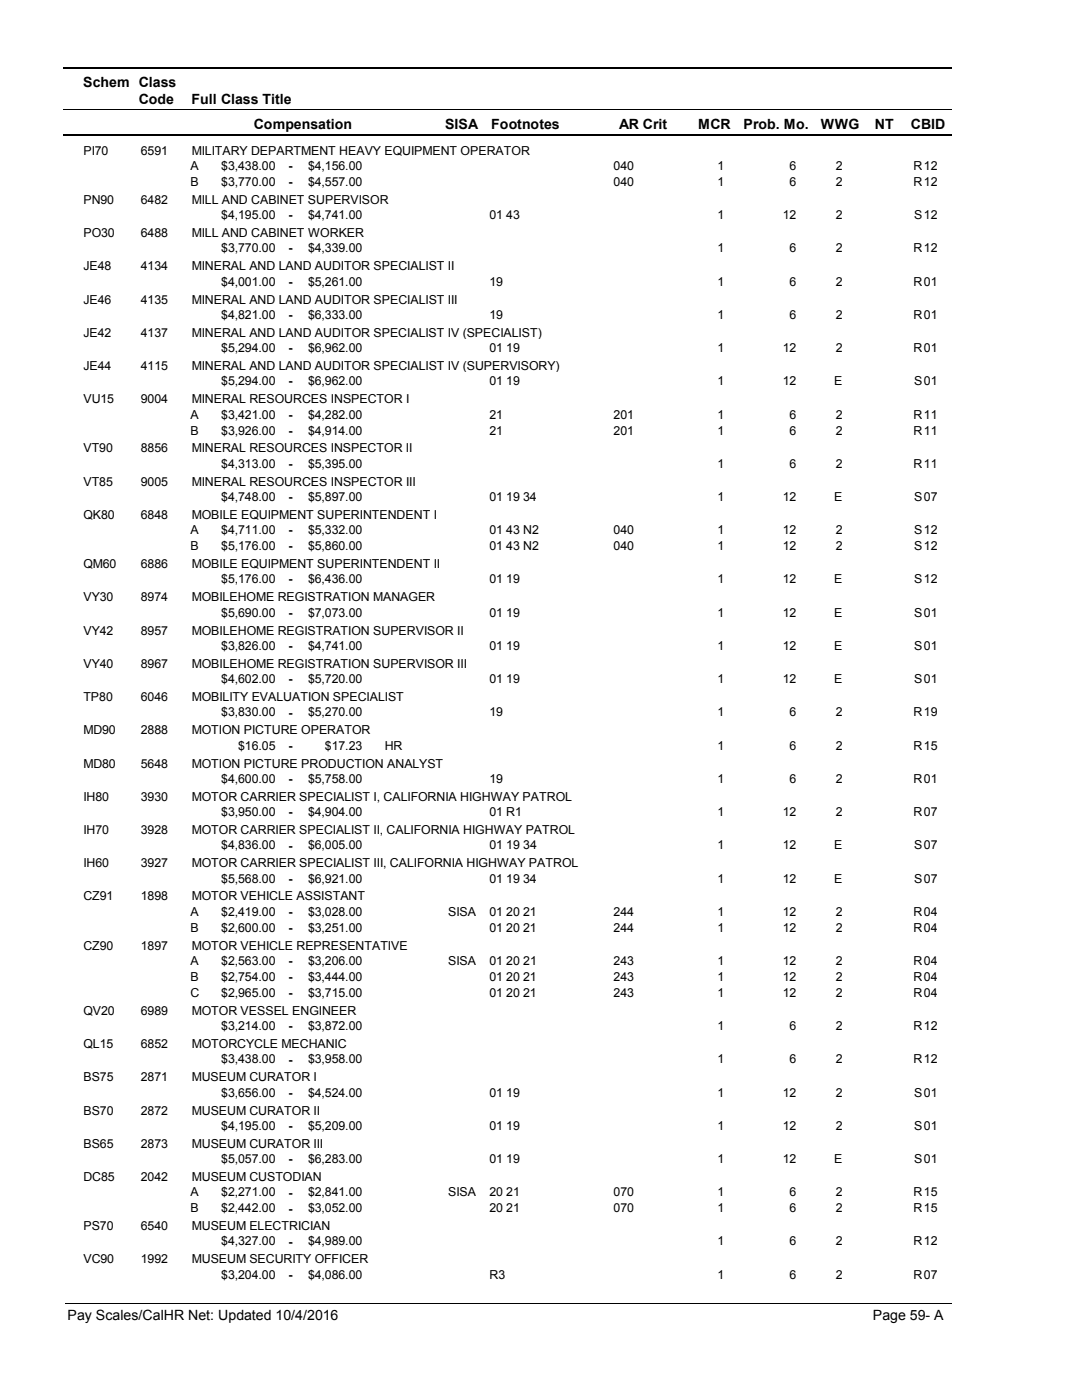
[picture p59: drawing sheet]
<svg xmlns="http://www.w3.org/2000/svg" width="216mm" height="279mm" viewBox="0 0 216 279" stroke-linecap="round" stroke-linejoin="round" font-family="sans-serif">
<defs><g id="words">
<g font-size="2.8">
<text x="16.6" y="17.3">Schem Class</text>
<text x="27.7" y="20.7">Code</text>
<text x="38.2" y="20.7">Full Class Title</text>
<text x="50.6" y="25.7">Compensation</text>
<text x="88.7" y="25.7">SISA</text>
<text x="98" y="25.7">Footnotes</text>
<text x="123.5" y="25.7">AR Crit</text>
<text x="139.2" y="25.7">MCR</text>
<text x="148.3" y="25.7">Prob. Mo.</text>
<text x="163.7" y="25.7">WWG</text>
<text x="174.5" y="25.7">NT</text>
<text x="181.6" y="25.7">CBID</text>
<text x="13.5" y="263.5">Pay Scales/CalHR Net: Updated 10/4/2016</text>
<text x="174.1" y="263.5">Page 59- A</text>
</g>
<g font-size="2.5">
<text x="16.6" y="30.8">PI70</text>
<text x="28.1" y="30.8">6591</text>
<text x="38" y="33.9">A</text>
<text x="38.2" y="30.8">MILITARY DEPARTMENT HEAVY EQUIPMENT OPERATOR</text>
<text x="44.1" y="33.9">$3,438.00</text>
<text x="57.5" y="33.9">-</text>
<text x="61.4" y="33.9">$4,156.00</text>
<text x="122.4" y="33.9">040</text>
<text x="143.1" y="33.9">1</text>
<text x="157.5" y="33.9">6</text>
<text x="166.6" y="33.9">2</text>
<text x="182.2" y="33.9">R</text>
<text x="184.2" y="33.9">12</text>
<text x="16.6" y="40.7">PN90</text>
<text x="28.1" y="40.7">6482</text>
<text x="38" y="37.1">B</text>
<text x="38.2" y="40.7">MILL AND CABINET SUPERVISOR</text>
<text x="44.1" y="37.1">$3,770.00</text>
<text x="57.5" y="37.1">-</text>
<text x="61.4" y="37.1">$4,557.00</text>
<text x="122.4" y="37.1">040</text>
<text x="143.1" y="37.1">1</text>
<text x="157.5" y="37.1">6</text>
<text x="166.6" y="37.1">2</text>
<text x="182.2" y="37.1">R</text>
<text x="184.2" y="37.1">12</text>
<text x="16.6" y="47.3">PO30</text>
<text x="28.1" y="47.3">6488</text>
<text x="38.2" y="47.3">MILL AND CABINET WORKER</text>
<text x="44.1" y="43.7">$4,195.00</text>
<text x="57.5" y="43.8">-</text>
<text x="61.4" y="43.7">$4,741.00</text>
<text x="97.6" y="43.7">01 43</text>
<text x="143.1" y="43.7">1</text>
<text x="156.1" y="43.7">12</text>
<text x="166.6" y="43.7">2</text>
<text x="182.3" y="43.7">S</text>
<text x="184.2" y="43.7">12</text>
<text x="16.6" y="53.9">JE48</text>
<text x="28.1" y="53.9">4134</text>
<text x="38.2" y="53.9">MINERAL AND LAND AUDITOR SPECIALIST II</text>
<text x="44.1" y="50.3">$3,770.00</text>
<text x="57.5" y="50.4">-</text>
<text x="61.4" y="50.3">$4,339.00</text>
<text x="143.1" y="50.3">1</text>
<text x="157.5" y="50.3">6</text>
<text x="166.6" y="50.3">2</text>
<text x="182.2" y="50.3">R</text>
<text x="184.2" y="50.3">12</text>
<text x="44.1" y="57">$4,001.00</text>
<text x="57.5" y="57">-</text>
<text x="61.4" y="57">$5,261.00</text>
<text x="97.6" y="57">19</text>
<text x="143.1" y="57">1</text>
<text x="157.5" y="57">6</text>
<text x="166.6" y="57">2</text>
<text x="182.2" y="57">R</text>
<text x="184.2" y="57">01</text>
<text x="16.6" y="60.6">JE46</text>
<text x="28.1" y="60.6">4135</text>
<text x="38.2" y="60.6">MINERAL AND LAND AUDITOR SPECIALIST III</text>
<text x="44.1" y="63.6">$4,821.00</text>
<text x="57.5" y="63.7">-</text>
<text x="61.4" y="63.6">$6,333.00</text>
<text x="97.6" y="63.6">19</text>
<text x="143.1" y="63.6">1</text>
<text x="157.5" y="63.6">6</text>
<text x="166.6" y="63.6">2</text>
<text x="182.2" y="63.6">R</text>
<text x="184.2" y="63.6">01</text>
<text x="16.6" y="67.2">JE42</text>
<text x="28.1" y="67.2">4137</text>
<text x="38.2" y="67.2">MINERAL AND LAND AUDITOR SPECIALIST IV (SPECIALIST)</text>
<text x="44.1" y="70.2">$5,294.00</text>
<text x="57.5" y="70.3">-</text>
<text x="61.4" y="70.2">$6,962.00</text>
<text x="97.6" y="70.2">01 19</text>
<text x="143.1" y="70.2">1</text>
<text x="156.1" y="70.2">12</text>
<text x="166.6" y="70.2">2</text>
<text x="182.2" y="70.2">R</text>
<text x="184.2" y="70.2">01</text>
<text x="16.6" y="73.8">JE44</text>
<text x="28.1" y="73.8">4115</text>
<text x="38.2" y="73.8">MINERAL AND LAND AUDITOR SPECIALIST IV (SUPERVISORY)</text>
<text x="44.1" y="76.9">$5,294.00</text>
<text x="57.5" y="76.9">-</text>
<text x="61.4" y="76.9">$6,962.00</text>
<text x="97.6" y="76.9">01 19</text>
<text x="143.1" y="76.9">1</text>
<text x="156.1" y="76.9">12</text>
<text x="166.3" y="76.9">E</text>
<text x="182.3" y="76.9">S</text>
<text x="184.2" y="76.9">01</text>
<text x="16.6" y="80.5">VU15</text>
<text x="28.1" y="80.5">9004</text>
<text x="38" y="83.6">A</text>
<text x="38.2" y="80.5">MINERAL RESOURCES INSPECTOR I</text>
<text x="44.1" y="83.6">$3,421.00</text>
<text x="57.5" y="83.6">-</text>
<text x="61.4" y="83.6">$4,282.00</text>
<text x="97.6" y="83.6">21</text>
<text x="122.4" y="83.6">201</text>
<text x="143.1" y="83.6">1</text>
<text x="157.5" y="83.6">6</text>
<text x="166.6" y="83.6">2</text>
<text x="182.2" y="83.6">R</text>
<text x="184.2" y="83.6">11</text>
<text x="38" y="86.7">B</text>
<text x="44.1" y="86.7">$3,926.00</text>
<text x="57.5" y="86.8">-</text>
<text x="61.4" y="86.7">$4,914.00</text>
<text x="97.6" y="86.7">21</text>
<text x="122.4" y="86.7">201</text>
<text x="143.1" y="86.7">1</text>
<text x="157.5" y="86.7">6</text>
<text x="166.6" y="86.7">2</text>
<text x="182.2" y="86.7">R</text>
<text x="184.2" y="86.7">11</text>
<text x="16.6" y="90.3">VT90</text>
<text x="28.1" y="90.3">8856</text>
<text x="38.2" y="90.3">MINERAL RESOURCES INSPECTOR II</text>
<text x="44.1" y="93.3">$4,313.00</text>
<text x="57.5" y="93.4">-</text>
<text x="61.4" y="93.3">$5,395.00</text>
<text x="143.1" y="93.3">1</text>
<text x="157.5" y="93.3">6</text>
<text x="166.6" y="93.3">2</text>
<text x="182.2" y="93.3">R</text>
<text x="184.2" y="93.3">11</text>
<text x="16.6" y="96.9">VT85</text>
<text x="28.1" y="96.9">9005</text>
<text x="38.2" y="96.9">MINERAL RESOURCES INSPECTOR III</text>
<text x="44.1" y="100">$4,748.00</text>
<text x="57.5" y="100">-</text>
<text x="61.4" y="100">$5,897.00</text>
<text x="97.6" y="100">01 19 34</text>
<text x="143.1" y="100">1</text>
<text x="156.1" y="100">12</text>
<text x="166.3" y="100">E</text>
<text x="182.3" y="100">S</text>
<text x="184.2" y="100">07</text>
<text x="16.6" y="103.6">QK80</text>
<text x="28.1" y="103.6">6848</text>
<text x="38" y="106.6">A</text>
<text x="38.2" y="103.6">MOBILE EQUIPMENT SUPERINTENDENT I</text>
<text x="44.1" y="106.6">$4,711.00</text>
<text x="57.5" y="106.7">-</text>
<text x="61.4" y="106.6">$5,332.00</text>
<text x="97.6" y="106.6">01 43 N2</text>
<text x="122.4" y="106.6">040</text>
<text x="143.1" y="106.6">1</text>
<text x="156.1" y="106.6">12</text>
<text x="166.6" y="106.6">2</text>
<text x="182.3" y="106.6">S</text>
<text x="184.2" y="106.6">12</text>
<text x="16.6" y="113.4">QM60</text>
<text x="28.1" y="113.4">6886</text>
<text x="38" y="109.8">B</text>
<text x="38.2" y="113.4">MOBILE EQUIPMENT SUPERINTENDENT II</text>
<text x="44.1" y="109.8">$5,176.00</text>
<text x="57.5" y="109.8">-</text>
<text x="61.4" y="109.8">$5,860.00</text>
<text x="97.6" y="109.8">01 43 N2</text>
<text x="122.4" y="109.8">040</text>
<text x="143.1" y="109.8">1</text>
<text x="156.1" y="109.8">12</text>
<text x="166.6" y="109.8">2</text>
<text x="182.3" y="109.8">S</text>
<text x="184.2" y="109.8">12</text>
<text x="44.1" y="116.4">$5,176.00</text>
<text x="57.5" y="116.5">-</text>
<text x="61.4" y="116.4">$6,436.00</text>
<text x="97.6" y="116.4">01 19</text>
<text x="143.1" y="116.4">1</text>
<text x="156.1" y="116.4">12</text>
<text x="166.3" y="116.4">E</text>
<text x="182.3" y="116.4">S</text>
<text x="184.2" y="116.4">12</text>
<text x="16.6" y="120">VY30</text>
<text x="28.1" y="120">8974</text>
<text x="38.2" y="120">MOBILEHOME REGISTRATION MANAGER</text>
<text x="44.1" y="123.1">$5,690.00</text>
<text x="57.5" y="123.1">-</text>
<text x="61.4" y="123.1">$7,073.00</text>
<text x="97.6" y="123.1">01 19</text>
<text x="143.1" y="123.1">1</text>
<text x="156.1" y="123.1">12</text>
<text x="166.3" y="123.1">E</text>
<text x="182.3" y="123.1">S</text>
<text x="184.2" y="123.1">01</text>
<text x="16.6" y="126.7">VY42</text>
<text x="28.1" y="126.7">8957</text>
<text x="38.2" y="126.7">MOBILEHOME REGISTRATION SUPERVISOR II</text>
<text x="44.1" y="129.7">$3,826.00</text>
<text x="57.5" y="129.8">-</text>
<text x="61.4" y="129.7">$4,741.00</text>
<text x="97.6" y="129.7">01 19</text>
<text x="143.1" y="129.7">1</text>
<text x="156.1" y="129.7">12</text>
<text x="166.3" y="129.7">E</text>
<text x="182.3" y="129.7">S</text>
<text x="184.2" y="129.7">01</text>
<text x="16.6" y="133.3">VY40</text>
<text x="28.1" y="133.3">8967</text>
<text x="38.2" y="133.3">MOBILEHOME REGISTRATION SUPERVISOR III</text>
<text x="44.1" y="136.3">$4,602.00</text>
<text x="57.5" y="136.4">-</text>
<text x="61.4" y="136.3">$5,720.00</text>
<text x="97.6" y="136.3">01 19</text>
<text x="143.1" y="136.3">1</text>
<text x="156.1" y="136.3">12</text>
<text x="166.3" y="136.3">E</text>
<text x="182.3" y="136.3">S</text>
<text x="184.2" y="136.3">01</text>
<text x="16.6" y="139.9">TP80</text>
<text x="28.1" y="139.9">6046</text>
<text x="38.2" y="139.9">MOBILITY EVALUATION SPECIALIST</text>
<text x="44.1" y="143">$3,830.00</text>
<text x="57.5" y="143">-</text>
<text x="61.4" y="143">$5,270.00</text>
<text x="97.6" y="143">19</text>
<text x="143.1" y="143">1</text>
<text x="157.5" y="143">6</text>
<text x="166.6" y="143">2</text>
<text x="182.2" y="143">R</text>
<text x="184.2" y="143">19</text>
<text x="16.6" y="146.6">MD90</text>
<text x="28.1" y="146.6">2888</text>
<text x="38.2" y="146.6">MOTION PICTURE OPERATOR</text>
<text x="47.5" y="149.6">$16.05</text>
<text x="57.5" y="149.7">-</text>
<text x="64.8" y="149.6">$17.23</text>
<text x="76.7" y="149.6">HR</text>
<text x="143.1" y="149.6">1</text>
<text x="157.5" y="149.6">6</text>
<text x="166.6" y="149.6">2</text>
<text x="182.2" y="149.6">R</text>
<text x="184.2" y="149.6">15</text>
<text x="16.6" y="153.2">MD80</text>
<text x="28.1" y="153.2">5648</text>
<text x="38.2" y="153.2">MOTION PICTURE PRODUCTION ANALYST</text>
<text x="16.6" y="159.8">IH80</text>
<text x="28.1" y="159.8">3930</text>
<text x="38.2" y="159.8">MOTOR CARRIER SPECIALIST I, CALIFORNIA HIGHWAY PATROL</text>
<text x="44.1" y="156.2">$4,600.00</text>
<text x="57.5" y="156.3">-</text>
<text x="61.4" y="156.2">$5,758.00</text>
<text x="97.6" y="156.2">19</text>
<text x="143.1" y="156.2">1</text>
<text x="157.5" y="156.2">6</text>
<text x="166.6" y="156.2">2</text>
<text x="182.2" y="156.2">R</text>
<text x="184.2" y="156.2">01</text>
<text x="16.6" y="166.5">IH70</text>
<text x="28.1" y="166.5">3928</text>
<text x="38.2" y="166.5">MOTOR CARRIER SPECIALIST II, CALIFORNIA HIGHWAY PATROL</text>
<text x="44.1" y="162.9">$3,950.00</text>
<text x="57.5" y="162.9">-</text>
<text x="61.4" y="162.9">$4,904.00</text>
<text x="97.6" y="162.9">01 R1</text>
<text x="143.1" y="162.9">1</text>
<text x="156.1" y="162.9">12</text>
<text x="166.6" y="162.9">2</text>
<text x="182.2" y="162.9">R</text>
<text x="184.2" y="162.9">07</text>
<text x="16.6" y="173.1">IH60</text>
<text x="28.1" y="173.1">3927</text>
<text x="38.2" y="173.1">MOTOR CARRIER SPECIALIST III, CALIFORNIA HIGHWAY PATROL</text>
<text x="44.1" y="169.5">$4,836.00</text>
<text x="57.5" y="169.6">-</text>
<text x="61.4" y="169.5">$6,005.00</text>
<text x="97.6" y="169.5">01 19 34</text>
<text x="143.1" y="169.5">1</text>
<text x="156.1" y="169.5">12</text>
<text x="166.3" y="169.5">E</text>
<text x="182.3" y="169.5">S</text>
<text x="184.2" y="169.5">07</text>
<text x="16.6" y="179.7">CZ91</text>
<text x="28.1" y="179.7">1898</text>
<text x="38.2" y="179.7">MOTOR VEHICLE ASSISTANT</text>
<text x="44.1" y="176.1">$5,568.00</text>
<text x="57.5" y="176.2">-</text>
<text x="61.4" y="176.1">$6,921.00</text>
<text x="97.6" y="176.1">01 19 34</text>
<text x="143.1" y="176.1">1</text>
<text x="156.1" y="176.1">12</text>
<text x="166.3" y="176.1">E</text>
<text x="182.3" y="176.1">S</text>
<text x="184.2" y="176.1">07</text>
<text x="38" y="182.8">A</text>
<text x="38" y="186">B</text>
<text x="44.1" y="182.8">$2,419.00</text>
<text x="44.1" y="186">$2,600.00</text>
<text x="57.5" y="182.8">-</text>
<text x="61.4" y="182.8">$3,028.00</text>
<text x="61.4" y="186">$3,251.00</text>
<text x="89.4" y="182.8">SISA</text>
<text x="97.6" y="182.8">01 20 21</text>
<text x="97.6" y="186">01 20 21</text>
<text x="122.4" y="182.8">244</text>
<text x="122.4" y="186">244</text>
<text x="143.1" y="182.8">1</text>
<text x="143.1" y="186">1</text>
<text x="156.1" y="182.8">12</text>
<text x="156.1" y="186">12</text>
<text x="166.6" y="182.8">2</text>
<text x="166.6" y="186">2</text>
<text x="182.2" y="182.8">R</text>
<text x="182.2" y="186">R</text>
<text x="184.2" y="182.8">04</text>
<text x="184.2" y="186">04</text>
<text x="16.6" y="189.6">CZ90</text>
<text x="28.1" y="189.6">1897</text>
<text x="38.2" y="189.6">MOTOR VEHICLE REPRESENTATIVE</text>
<text x="57.5" y="186">-</text>
<text x="38" y="192.6">A</text>
<text x="38" y="195.8">B</text>
<text x="44.1" y="192.6">$2,563.00</text>
<text x="44.1" y="195.8">$2,754.00</text>
<text x="57.5" y="192.7">-</text>
<text x="57.5" y="195.8">-</text>
<text x="61.4" y="192.6">$3,206.00</text>
<text x="61.4" y="195.8">$3,444.00</text>
<text x="89.4" y="192.6">SISA</text>
<text x="97.6" y="192.6">01 20 21</text>
<text x="97.6" y="195.8">01 20 21</text>
<text x="122.4" y="192.6">243</text>
<text x="122.4" y="195.8">243</text>
<text x="143.1" y="192.6">1</text>
<text x="143.1" y="195.8">1</text>
<text x="156.1" y="192.6">12</text>
<text x="156.1" y="195.8">12</text>
<text x="166.6" y="192.6">2</text>
<text x="166.6" y="195.8">2</text>
<text x="182.2" y="192.6">R</text>
<text x="182.2" y="195.8">R</text>
<text x="184.2" y="192.6">04</text>
<text x="184.2" y="195.8">04</text>
<text x="16.6" y="202.6">QV20</text>
<text x="28.1" y="202.6">6989</text>
<text x="38" y="199">C</text>
<text x="38.2" y="202.6">MOTOR VESSEL ENGINEER</text>
<text x="44.1" y="199">$2,965.00</text>
<text x="57.5" y="199">-</text>
<text x="61.4" y="199">$3,715.00</text>
<text x="97.6" y="199">01 20 21</text>
<text x="122.4" y="199">243</text>
<text x="143.1" y="199">1</text>
<text x="156.1" y="199">12</text>
<text x="166.6" y="199">2</text>
<text x="182.2" y="199">R</text>
<text x="184.2" y="199">04</text>
<text x="16.6" y="209.2">QL15</text>
<text x="28.1" y="209.2">6852</text>
<text x="38.2" y="209.2">MOTORCYCLE MECHANIC</text>
<text x="44.1" y="205.6">$3,214.00</text>
<text x="57.5" y="205.6">-</text>
<text x="61.4" y="205.6">$3,872.00</text>
<text x="143.1" y="205.6">1</text>
<text x="157.5" y="205.6">6</text>
<text x="166.6" y="205.6">2</text>
<text x="182.2" y="205.6">R</text>
<text x="184.2" y="205.6">12</text>
<text x="16.6" y="215.8">BS75</text>
<text x="28.1" y="215.8">2871</text>
<text x="38.2" y="215.8">MUSEUM CURATOR I</text>
<text x="44.1" y="212.2">$3,438.00</text>
<text x="57.5" y="212.3">-</text>
<text x="61.4" y="212.2">$3,958.00</text>
<text x="143.1" y="212.2">1</text>
<text x="157.5" y="212.2">6</text>
<text x="166.6" y="212.2">2</text>
<text x="182.2" y="212.2">R</text>
<text x="184.2" y="212.2">12</text>
<text x="44.1" y="218.9">$3,656.00</text>
<text x="57.5" y="218.9">-</text>
<text x="61.4" y="218.9">$4,524.00</text>
<text x="97.6" y="218.9">01 19</text>
<text x="143.1" y="218.9">1</text>
<text x="156.1" y="218.9">12</text>
<text x="166.6" y="218.9">2</text>
<text x="182.3" y="218.9">S</text>
<text x="184.2" y="218.9">01</text>
<text x="16.6" y="222.5">BS70</text>
<text x="28.1" y="222.5">2872</text>
<text x="38.2" y="222.5">MUSEUM CURATOR II</text>
<text x="44.1" y="225.5">$4,195.00</text>
<text x="57.5" y="225.5">-</text>
<text x="61.4" y="225.5">$5,209.00</text>
<text x="97.6" y="225.5">01 19</text>
<text x="143.1" y="225.5">1</text>
<text x="156.1" y="225.5">12</text>
<text x="166.6" y="225.5">2</text>
<text x="182.3" y="225.5">S</text>
<text x="184.2" y="225.5">01</text>
<text x="16.6" y="229.1">BS65</text>
<text x="28.1" y="229.1">2873</text>
<text x="38.2" y="229.1">MUSEUM CURATOR III</text>
<text x="44.1" y="232.1">$5,057.00</text>
<text x="57.5" y="232.2">-</text>
<text x="61.4" y="232.1">$6,283.00</text>
<text x="97.6" y="232.1">01 19</text>
<text x="143.1" y="232.1">1</text>
<text x="156.1" y="232.1">12</text>
<text x="166.3" y="232.1">E</text>
<text x="182.3" y="232.1">S</text>
<text x="184.2" y="232.1">01</text>
<text x="16.6" y="235.7">DC85</text>
<text x="28.1" y="235.7">2042</text>
<text x="38" y="238.8">A</text>
<text x="38.2" y="235.7">MUSEUM CUSTODIAN</text>
<text x="44.1" y="238.8">$2,271.00</text>
<text x="57.5" y="238.8">-</text>
<text x="61.4" y="238.8">$2,841.00</text>
<text x="89.4" y="238.8">SISA</text>
<text x="97.6" y="238.8">20 21</text>
<text x="122.4" y="238.8">070</text>
<text x="143.1" y="238.8">1</text>
<text x="157.5" y="238.8">6</text>
<text x="166.6" y="238.8">2</text>
<text x="182.2" y="238.8">R</text>
<text x="184.2" y="238.8">15</text>
<text x="16.6" y="245.5">PS70</text>
<text x="28.1" y="245.5">6540</text>
<text x="38" y="242">B</text>
<text x="38.2" y="245.5">MUSEUM ELECTRICIAN</text>
<text x="44.1" y="242">$2,442.00</text>
<text x="57.5" y="242">-</text>
<text x="61.4" y="242">$3,052.00</text>
<text x="97.6" y="242">20 21</text>
<text x="122.4" y="242">070</text>
<text x="143.1" y="242">1</text>
<text x="157.5" y="242">6</text>
<text x="166.6" y="242">2</text>
<text x="182.2" y="242">R</text>
<text x="184.2" y="242">15</text>
<text x="44.1" y="248.6">$4,327.00</text>
<text x="57.5" y="248.6">-</text>
<text x="61.4" y="248.6">$4,989.00</text>
<text x="143.1" y="248.6">1</text>
<text x="157.5" y="248.6">6</text>
<text x="166.6" y="248.6">2</text>
<text x="182.2" y="248.6">R</text>
<text x="184.2" y="248.6">12</text>
<text x="16.6" y="252.2">VC90</text>
<text x="28.1" y="252.2">1992</text>
<text x="38.2" y="252.2">MUSEUM SECURITY OFFICER</text>
<text x="44.1" y="255.2">$3,204.00</text>
<text x="57.5" y="255.3">-</text>
<text x="61.4" y="255.2">$4,086.00</text>
<text x="97.6" y="255.2">R3</text>
<text x="143.1" y="255.2">1</text>
<text x="157.5" y="255.2">6</text>
<text x="166.6" y="255.2">2</text>
<text x="182.2" y="255.2">R</text>
<text x="184.2" y="255.2">07</text>
</g>
</g></defs>
<path d="M12.7 13.5h177.1" fill="none" stroke="#000" stroke-width=".36"/>
<path d="M12.7 21.9h177.1" fill="none" stroke="#000" stroke-width=".2"/>
<path d="M12.7 27h177.1" fill="none" stroke="#000" stroke-width=".35"/>
<g fill="#fff">
<path d="M40.4 31.3h16.2v3h-16.2z" fill-rule="evenodd"/>
<path d="M183.9 31.3h4.1v3h-4.1z" fill-rule="evenodd"/>
<path d="M40.4 34.5h16.2v3h-16.2z" fill-rule="evenodd"/>
<path d="M183.9 34.5h4.1v3h-4.1z" fill-rule="evenodd"/>
<path d="M40.4 41.1h16.2v3h-16.2z" fill-rule="evenodd"/>
<path d="M183.9 41.1h4.1v3h-4.1z" fill-rule="evenodd"/>
<path d="M40.4 47.7h16.2v3h-16.2z" fill-rule="evenodd"/>
<path d="M183.9 47.7h4.1v3h-4.1z" fill-rule="evenodd"/>
<path d="M40.4 54.4h16.2v3h-16.2z" fill-rule="evenodd"/>
<path d="M183.9 54.4h4.1v3h-4.1z" fill-rule="evenodd"/>
<path d="M40.4 61h16.2v3h-16.2z" fill-rule="evenodd"/>
<path d="M183.9 61h4.1v3h-4.1z" fill-rule="evenodd"/>
<path d="M40.4 67.6h16.2v3h-16.2z" fill-rule="evenodd"/>
<path d="M183.9 67.6h4.1v3h-4.1z" fill-rule="evenodd"/>
<path d="M40.4 74.3h16.2v3h-16.2z" fill-rule="evenodd"/>
<path d="M183.9 74.3h4.1v3h-4.1z" fill-rule="evenodd"/>
<path d="M40.4 80.9h16.2v3h-16.2z" fill-rule="evenodd"/>
<path d="M183.9 80.9h4.1v3h-4.1z" fill-rule="evenodd"/>
<path d="M40.4 84.1h16.2v3h-16.2z" fill-rule="evenodd"/>
<path d="M183.9 84.1h4.1v3h-4.1z" fill-rule="evenodd"/>
<path d="M40.4 90.7h16.2v3h-16.2z" fill-rule="evenodd"/>
<path d="M183.9 90.7h4.1v3h-4.1z" fill-rule="evenodd"/>
<path d="M40.4 97.4h16.2v3h-16.2z" fill-rule="evenodd"/>
<path d="M183.9 97.4h4.1v3h-4.1z" fill-rule="evenodd"/>
<path d="M40.4 104h16.2v3h-16.2z" fill-rule="evenodd"/>
<path d="M183.9 104h4.1v3h-4.1z" fill-rule="evenodd"/>
<path d="M40.4 107.2h16.2v3h-16.2z" fill-rule="evenodd"/>
<path d="M183.9 107.2h4.1v3h-4.1z" fill-rule="evenodd"/>
<path d="M40.4 113.8h16.2v3h-16.2z" fill-rule="evenodd"/>
<path d="M183.9 113.8h4.1v3h-4.1z" fill-rule="evenodd"/>
<path d="M40.4 120.5h16.2v2.9h-16.2z" fill-rule="evenodd"/>
<path d="M183.9 120.5h4.1v2.9h-4.1z" fill-rule="evenodd"/>
<path d="M40.4 127.1h16.2v3h-16.2z" fill-rule="evenodd"/>
<path d="M183.9 127.1h4.1v3h-4.1z" fill-rule="evenodd"/>
<path d="M40.4 133.7h16.2v3h-16.2z" fill-rule="evenodd"/>
<path d="M183.9 133.7h4.1v3h-4.1z" fill-rule="evenodd"/>
<path d="M40.4 140.4h16.2v2.9h-16.2z" fill-rule="evenodd"/>
<path d="M183.9 140.4h4.1v2.9h-4.1z" fill-rule="evenodd"/>
<path d="M40.4 147h16.2v3h-16.2z" fill-rule="evenodd"/>
<path d="M183.9 147h4.1v3h-4.1z" fill-rule="evenodd"/>
<path d="M40.4 153.6h16.2v3h-16.2z" fill-rule="evenodd"/>
<path d="M183.9 153.6h4.1v3h-4.1z" fill-rule="evenodd"/>
<path d="M40.4 160.3h16.2v3h-16.2z" fill-rule="evenodd"/>
<path d="M183.9 160.3h4.1v3h-4.1z" fill-rule="evenodd"/>
<path d="M40.4 166.9h16.2v3h-16.2z" fill-rule="evenodd"/>
<path d="M183.9 166.9h4.1v3h-4.1z" fill-rule="evenodd"/>
<path d="M40.4 173.5h16.2v3h-16.2z" fill-rule="evenodd"/>
<path d="M183.9 173.5h4.1v3h-4.1z" fill-rule="evenodd"/>
<path d="M40.4 180.2h16.2v3h-16.2z" fill-rule="evenodd"/>
<path d="M183.9 180.2h4.1v3h-4.1z" fill-rule="evenodd"/>
<path d="M40.4 183.4h16.2v2.9h-16.2z" fill-rule="evenodd"/>
<path d="M183.9 183.4h4.1v2.9h-4.1z" fill-rule="evenodd"/>
<path d="M40.4 190h16.2v3h-16.2z" fill-rule="evenodd"/>
<path d="M183.9 190h4.1v3h-4.1z" fill-rule="evenodd"/>
<path d="M40.4 193.2h16.2v3h-16.2z" fill-rule="evenodd"/>
<path d="M183.9 193.2h4.1v3h-4.1z" fill-rule="evenodd"/>
<path d="M40.4 196.4h16.2v2.9h-16.2z" fill-rule="evenodd"/>
<path d="M183.9 196.4h4.1v2.9h-4.1z" fill-rule="evenodd"/>
<path d="M40.4 203h16.2v3h-16.2z" fill-rule="evenodd"/>
<path d="M183.9 203h4.1v3h-4.1z" fill-rule="evenodd"/>
<path d="M40.4 209.6h16.2v3h-16.2z" fill-rule="evenodd"/>
<path d="M183.9 209.6h4.1v3h-4.1z" fill-rule="evenodd"/>
<path d="M40.4 216.3h16.2v3h-16.2z" fill-rule="evenodd"/>
<path d="M183.9 216.3h4.1v3h-4.1z" fill-rule="evenodd"/>
<path d="M40.4 222.9h16.2v3h-16.2z" fill-rule="evenodd"/>
<path d="M183.9 222.9h4.1v3h-4.1z" fill-rule="evenodd"/>
<path d="M40.4 229.5h16.2v3h-16.2z" fill-rule="evenodd"/>
<path d="M183.9 229.5h4.1v3h-4.1z" fill-rule="evenodd"/>
<path d="M40.4 236.2h16.2v3h-16.2z" fill-rule="evenodd"/>
<path d="M183.9 236.2h4.1v3h-4.1z" fill-rule="evenodd"/>
<path d="M40.4 239.4h16.2v2.9h-16.2z" fill-rule="evenodd"/>
<path d="M183.9 239.4h4.1v2.9h-4.1z" fill-rule="evenodd"/>
<path d="M40.4 246h16.2v2.9h-16.2z" fill-rule="evenodd"/>
<path d="M183.9 246h4.1v2.9h-4.1z" fill-rule="evenodd"/>
<path d="M40.4 252.6h16.2v3h-16.2z" fill-rule="evenodd"/>
<path d="M183.9 252.6h4.1v3h-4.1z" fill-rule="evenodd"/>
</g>
<path d="M13.1 260.1h176.7" fill="none" stroke="#000" stroke-width=".2"/>
<use href="#words"/>
</svg>
